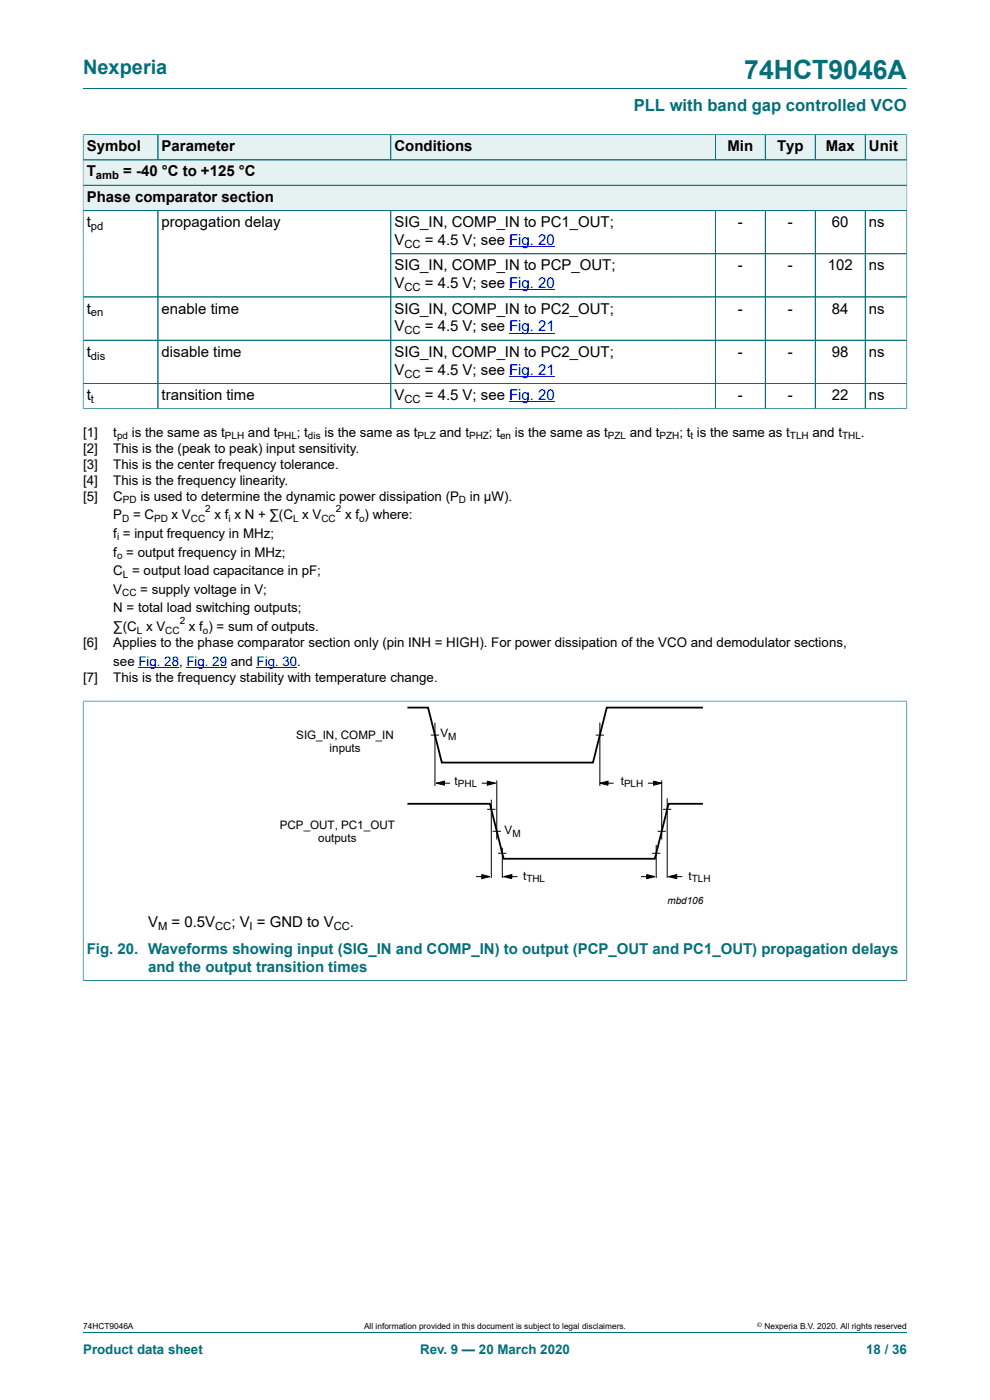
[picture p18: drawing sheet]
<svg xmlns="http://www.w3.org/2000/svg" width="210mm" height="297mm" viewBox="0 0 210 297" stroke-linecap="round" stroke-linejoin="round" font-family="sans-serif">
<defs><g id="words">
<text font-size="5.6" fill="#036f7b" x="157.9" y="16.8">74HCT9046A</text>
<text font-size="4.2" fill="#036f7b" x="17.6" y="15.6">Nexperia</text>
<text font-size="3.5" fill="#036f7b" x="134.4" y="23.7">PLL with band gap controlled VCO</text>
<g font-size="3.2">
<text x="18.4" y="32.1">Symbol</text>
<text x="34.3" y="32.1">Parameter</text>
<text x="83.7" y="32.1">Conditions</text>
<text x="154.3" y="32.1">Min</text>
<text x="164.8" y="32.1">Typ</text>
<text x="175.2" y="32.1">Max</text>
<text x="184.3" y="32.1">Unit</text>
<text x="18.4" y="37.4">T</text>
<text x="26.1" y="37.4">= -40 °C to +125 °C</text>
<text x="18.4" y="42.8">Phase comparator section</text>
<text x="18.4" y="48.2">t</text>
<text x="34.3" y="48.2">propagation delay</text>
<text x="83.7" y="48.2">SIG_IN, COMP_IN to PC1_OUT;</text>
<text x="83.7" y="52">V</text>
<text x="90.1" y="52">= 4.5 V; see Fig. 20</text>
<text x="156.5" y="48.2">-</text>
<text x="167.1" y="48.2">-</text>
<text x="176.5" y="48.2">60</text>
<text x="184.3" y="48.2">ns</text>
<text x="83.7" y="57.3">SIG_IN, COMP_IN to PCP_OUT;</text>
<text x="156.5" y="57.3">-</text>
<text x="167.1" y="57.3">-</text>
<text x="175.6" y="57.3">102</text>
<text x="184.3" y="57.3">ns</text>
<text x="83.7" y="61.1">V</text>
<text x="90.1" y="61.1">= 4.5 V; see Fig. 20</text>
<text x="18.4" y="66.5">t</text>
<text x="34.3" y="66.5">enable time</text>
<text x="83.7" y="66.5">SIG_IN, COMP_IN to PC2_OUT;</text>
<text x="83.7" y="70.3">V</text>
<text x="90.1" y="70.3">= 4.5 V; see Fig. 21</text>
<text x="156.5" y="66.5">-</text>
<text x="167.1" y="66.5">-</text>
<text x="176.5" y="66.5">84</text>
<text x="184.3" y="66.5">ns</text>
<text x="18.4" y="75.7">t</text>
<text x="34.3" y="75.7">disable time</text>
<text x="83.7" y="75.7">SIG_IN, COMP_IN to PC2_OUT;</text>
<text x="156.5" y="75.7">-</text>
<text x="167.1" y="75.7">-</text>
<text x="176.5" y="75.7">98</text>
<text x="184.3" y="75.7">ns</text>
<text x="83.7" y="79.5">V</text>
<text x="90.1" y="79.5">= 4.5 V; see Fig. 21</text>
<text x="18.4" y="84.9">t</text>
<text x="34.3" y="84.9">transition time</text>
<text x="83.7" y="84.9">V</text>
<text x="90.1" y="84.9">= 4.5 V; see Fig. 20</text>
<text x="156.5" y="84.9">-</text>
<text x="167.1" y="84.9">-</text>
<text x="176.5" y="84.9">22</text>
<text x="184.3" y="84.9">ns</text>
<text x="31.4" y="196.7">V</text>
<text x="36.4" y="196.7">= 0.5V</text>
<text x="49.1" y="196.7">; V = GND to V</text>
<text x="74.2" y="196.7">.</text>
</g>
<g font-size="3.2" fill="#036f7b">
<text x="18.4" y="202.3">Fig. 20. Waveforms showing input (SIG_IN and COMP_IN) to output (PCP_OUT and PC1_OUT) propagation delays</text>
<text x="31.4" y="206.1">and the output transition times</text>
</g>
<g font-size="2.8">
<text x="17.6" y="92.7">[1]</text>
<text x="24" y="92.7">t</text>
<text x="28" y="92.7">is the same as t</text>
<text x="52.6" y="92.7">and t</text>
<text x="63" y="92.7">; t</text>
<text x="68.8" y="92.7">is the same as t</text>
<text x="93.2" y="92.7">and t</text>
<text x="103.7" y="92.7">; t</text>
<text x="109.2" y="92.7">is the same as t</text>
<text x="133.6" y="92.7">and t</text>
<text x="144.1" y="92.7">; t is the same as t</text>
<text x="172.3" y="92.7">and t</text>
<text x="182.6" y="92.7">.</text>
<text x="17.6" y="96.1">[2]</text>
<text x="17.6" y="99.4">[3]</text>
<text x="24" y="96.1">This is the (peak to peak) input sensitivity.</text>
<text x="24" y="99.4">This is the center frequency tolerance.</text>
<text x="17.6" y="102.8">[4]</text>
<text x="17.6" y="106.2">[5]</text>
<text x="24" y="102.8">This is the frequency linearity.</text>
<text x="24" y="106.2">C</text>
<text x="29.8" y="106.2">is used to determine the dynamic power dissipation (P</text>
<text x="99.7" y="106.2">in μW).</text>
<text x="24" y="110.2">P</text>
<text x="28.2" y="110.2">= C</text>
<text x="36.4" y="110.2">x V</text>
<text x="45.5" y="110.2">x f x N + ∑(C x V</text>
<text x="73.2" y="110.2">x f ) where:</text>
<text x="24" y="114.1">f = input frequency in MHz;</text>
<text x="24" y="118.1">f = output frequency in MHz;</text>
<text x="24" y="122">C = output load capacitance in pF;</text>
<text x="24" y="126">V</text>
<text x="29.8" y="126">= supply voltage in V;</text>
<text x="24" y="129.9">N = total load switching outputs;</text>
<text x="17.6" y="137.3">[6]</text>
<text x="24" y="133.9">∑(C x V</text>
<text x="24" y="137.3">Applies to the phase comparator section only (pin INH = HIGH). For power dissipation of the VCO and demodulator sections,</text>
<text x="40.1" y="133.9">x f ) = sum of outputs.</text>
<text x="24" y="141.2">see Fig. 28, Fig. 29 and Fig. 30.</text>
<text x="17.6" y="144.6">[7]</text>
<text x="24" y="144.6">This is the frequency stability with temperature change.</text>
</g>
<g font-size="2.8" fill="#036f7b">
<text x="17.6" y="287.2">Product data sheet</text>
<text x="89.1" y="287.2">Rev. 9 — 20 March 2020</text>
<text x="183.7" y="287.2">18 / 36</text>
</g>
<g font-size="2.5">
<text x="62.8" y="156.8">SIG_IN, COMP_IN</text>
<text x="69.9" y="159.5">inputs</text>
<text x="93.4" y="156.4">V</text>
<text x="96.4" y="166.5">t</text>
<text x="131.7" y="166.5">t</text>
<text x="59.3" y="175.9">PCP_OUT, PC1_OUT</text>
<text x="67.5" y="178.6">outputs</text>
<text x="107" y="177">V</text>
<text x="111" y="186.6">t</text>
<text x="146" y="186.6">t</text>
</g>
<g font-size="2.4">
<text x="20.4" y="38.1">amb</text>
<text x="19.3" y="48.8">pd</text>
<text x="85.8" y="52.6">CC</text>
<text x="85.8" y="61.8">CC</text>
<text x="19.3" y="67.1">en</text>
<text x="85.8" y="70.9">CC</text>
<text x="19.3" y="76.3">dis</text>
<text x="85.8" y="80.1">CC</text>
<text x="19.3" y="85.5">t</text>
<text x="85.8" y="85.5">CC</text>
<text x="33.5" y="197.4">M</text>
<text x="45.6" y="197.4">CC</text>
<text x="53" y="197.4">I</text>
<text x="70.8" y="197.4">CC</text>
</g>
<g font-size="2.1">
<text x="24.8" y="93.2">pd</text>
<text x="47.7" y="93.2">PLH</text>
<text x="58.9" y="93.2">PHL</text>
<text x="65.3" y="93.2">dis</text>
<text x="88.6" y="93.2">PLZ</text>
<text x="99.5" y="93.2">PHZ</text>
<text x="106.1" y="93.2">en</text>
<text x="129" y="93.2">PZL</text>
<text x="139.9" y="93.2">PZH</text>
<text x="146.5" y="93.2">t</text>
<text x="167.6" y="93.2">TLH</text>
<text x="178.6" y="93.2">THL</text>
<text x="26.1" y="106.8">PD</text>
<text x="97.4" y="106.8">D</text>
<text x="25.9" y="110.7">D</text>
<text x="32.7" y="110.7">PD</text>
<text x="40.5" y="110.7">CC</text>
<text x="43.5" y="108.7">2</text>
<text x="48.5" y="110.7">i</text>
<text x="62.2" y="110.7">L</text>
<text x="68.2" y="110.7">CC</text>
<text x="71.2" y="108.7">2</text>
<text x="76.2" y="110.7">o</text>
<text x="24.8" y="114.7">i</text>
<text x="24.8" y="118.6">o</text>
<text x="26.1" y="122.6">L</text>
<text x="25.9" y="126.5">CC</text>
<text x="29" y="134.4">L</text>
<text x="35.1" y="134.4">CC</text>
<text x="38.1" y="132.4">2</text>
<text x="43" y="134.4">o</text>
<text x="95.1" y="156.9">M</text>
<text x="97.1" y="167">PHL</text>
<text x="132.4" y="167">PLH</text>
<text x="108.7" y="177.5">M</text>
<text x="111.7" y="187.1">THL</text>
<text x="141.6" y="191.8">mbd106</text>
<text x="146.7" y="187.1">TLH</text>
</g>
<g font-size="1.8">
<text x="17.6" y="282">74HCT9046A</text>
<text x="77.2" y="282">All information provided in this document is subject to legal disclaimers.</text>
<text x="162.2" y="282">Nexperia B.V. 2020. All rights reserved</text>
</g>
<text font-size="1.4" x="160.6" y="281.6">©</text>
</g></defs>
<path d="M17.6 18.8h174.8" fill="none" stroke="#036f7b" stroke-width=".21"/>
<path d="M17.7 28.6h15.7v5.3h-15.7z" fill="#e6f1f2"/>
<path d="M17.6 28.5v5.4h15.9v-5.3h-15.9" fill="none" stroke="#036f7b" stroke-width=".21"/>
<path d="M33.6 28.6h49.2v5.3h-49.2z" fill="#e6f1f2"/>
<path d="M33.5 28.6h118.2v5.3h-118.2zM82.9 28.6v5.3" fill="none" stroke="#036f7b" stroke-width=".21"/>
<g fill="#e6f1f2">
<path d="M83 28.6h68.7v5.3h-68.7z"/>
<path d="M151.8 28.6h10.5v5.3h-10.5z"/>
</g>
<path d="M151.7 28.6h10.6v5.3h-10.6z" fill="none" stroke="#036f7b" stroke-width=".21"/>
<path d="M162.4 28.6h10.5v5.3h-10.5z" fill="#e6f1f2"/>
<path d="M162.3 28.6h10.6v5.3h-10.6z" fill="none" stroke="#036f7b" stroke-width=".21"/>
<path d="M173 28.6h10.5v5.3h-10.5z" fill="#e6f1f2"/>
<path d="M172.9 28.6h10.6v5.3h-10.6z" fill="none" stroke="#036f7b" stroke-width=".21"/>
<path d="M183.6 28.6h8.7v5.3h-8.7z" fill="#e6f1f2"/>
<path d="M192.4 28.5v10.8h-174.8v-5.4h174.8M192.4 28.6h-8.9v5.3" fill="none" stroke="#036f7b" stroke-width=".21"/>
<path d="M17.7 34h174.6v5.2h-174.6z" fill="#e6f1f2"/>
<path d="M17.6 39.3h174.8v5.4h-174.8z" fill="none" stroke="#036f7b" stroke-width=".21"/>
<path d="M17.7 39.4h174.6v5.2h-174.6z" fill="#e6f1f2"/>
<g fill="none" stroke="#036f7b" stroke-width=".21">
<path d="M17.6 28.6v58.2M17.7 28.6h174.6M17.7 33.9h174.6M17.7 39.3h174.6M33.5 28.6v5.3M82.9 28.6v5.3M151.7 28.6v5.3M162.3 28.6v5.3M172.9 28.6v5.3M183.5 28.6v5.3M192.4 28.6v58.2M17.6 44.7h174.8"/>
<path d="M33.5 44.7v42M82.9 53.8h109.5M82.9 44.7v42M151.7 44.7v42M162.3 44.7v42M172.9 44.7v42M183.5 44.7v42M17.6 63h174.8M17.6 72.2h174.8M17.6 86.7h174.8M17.6 81.4h174.8M17.6 148.7h174.8"/>
<path d="M17.6 148.7v59.4M192.4 148.7v59.4M17.6 208h174.8M17.6 282.6h174.8"/>
</g>
<path d="M108 52.3h9.7M108 61.5h9.7M108 70.7h9.7M108 79.8h9.7M108 85.2h9.7M29.4 141.5h8.6M39.6 141.5h8.6M54.4 141.5h8.7" fill="none" stroke="#00f" stroke-width=".21"/>
<g fill="none" stroke="#000" stroke-width=".21">
<path d="M91.4 155.9h1.7M92.3 153.3v13.4M126.4 155.9h1.7M127.2 153.3v13.4M92.6 166.1l1.7-.4v.9zM92.6 166.1h2.9M102.2 166.1h2.9M103.3 171.7h1.8M103.4 165.7l1.7 .4-1.7 .5zM104.2 169.6v16.7M104.5 176.4h1.8M105.4 165.6v12.5"/>
<path d="M106.5 179.8v6.5M127.2 166.1l1.8-.4v.9zM127.2 166.1h3M137.4 166.1h3M138.6 165.7l1.8 .4-1.8 .5zM139.2 179.3v7M139.5 176.4h1.7M140.4 165.6v12.5M140.7 171.7h1.7M141.5 169.4v16.9M101 186h2.9M102.2 185.5l1.7 .5-1.7 .4z"/>
<path d="M105.7 181h1.7M106.8 186l1.8-.5v.9zM106.8 186h3M136 186h2.9M137.2 185.5l1.7 .5-1.7 .4zM138.3 181h1.8M141.8 186l1.8-.5v.9zM141.8 186h2.9"/>
</g>
<path d="M92.6 166.1l1.7-.4v.9zM103.4 165.7l1.7 .4-1.7 .5zM127.2 166.1l1.8-.4v.9zM138.6 165.7l1.8 .4-1.8 .5zM102.2 185.5l1.7 .5-1.7 .4zM106.8 186l1.8-.5v.9zM137.2 185.5l1.7 .5-1.7 .4zM141.8 186l1.8-.5v.9z" fill="#000"/>
<path d="M86.4 150.1h4.4l2.9 11.7h32.1l2.9-11.7h20.4M86.4 170.5h17.5l2.9 11.7h32.1l2.9-11.7h7.3" fill="none" stroke="#000" stroke-width=".38"/>
<use href="#words"/>
</svg>
